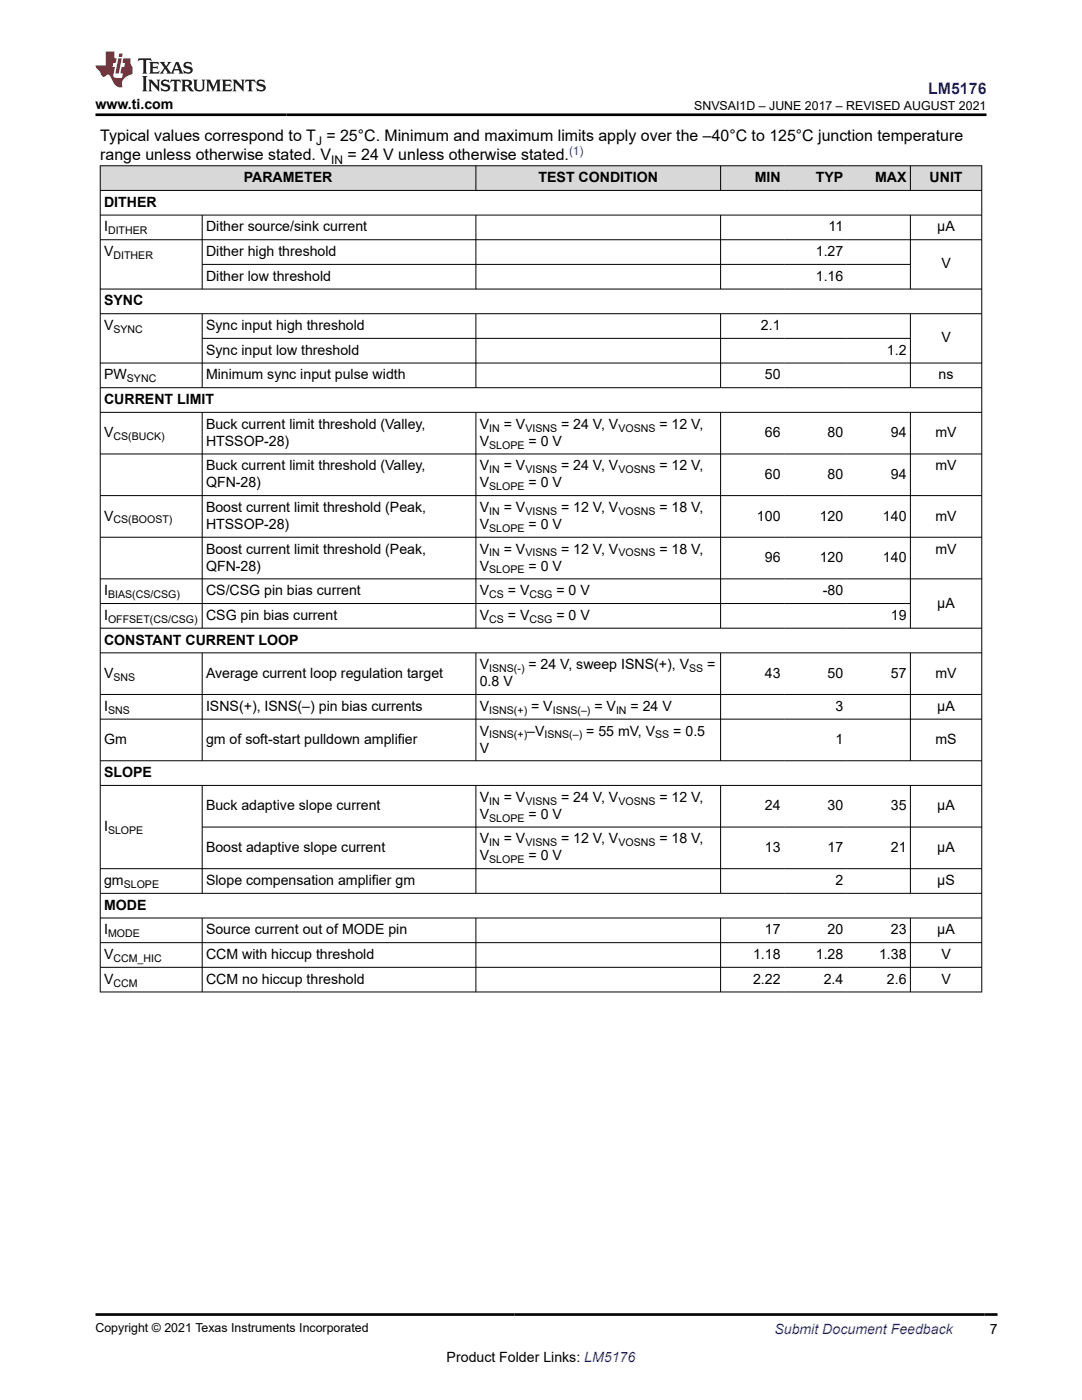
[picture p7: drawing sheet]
<svg xmlns="http://www.w3.org/2000/svg" width="216mm" height="279mm" viewBox="0 0 216 279" stroke-linecap="round" stroke-linejoin="round" font-family="sans-serif">
<defs><g id="words">
<text font-size="3.2" fill="#00f" x="185.2" y="18.7">LM5176</text>
<g font-size="3.2">
<text x="20" y="28.2">Typical values correspond to T = 25°C. Minimum and maximum limits apply over the –40°C to 125°C junction temperature</text>
<text x="20" y="32">range unless otherwise stated. V</text>
<text x="69.3" y="32">= 24 V unless otherwise stated.</text>
</g>
<g font-size="2.8">
<text x="19.1" y="21.8">www.ti.com</text>
<text x="20.8" y="41.3">DITHER</text>
<text x="48.6" y="36.4">PARAMETER</text>
<text x="107.5" y="36.4">TEST CONDITION</text>
<text x="150.6" y="36.4">MIN</text>
<text x="162.8" y="36.4">TYP</text>
<text x="174.6" y="36.4">MAX</text>
<text x="185.5" y="36.4">UNIT</text>
<text x="20.8" y="46.2">I</text>
<text x="41.1" y="46.2">Dither source/sink current</text>
<text x="165.3" y="46.2">11</text>
<text x="187" y="46.2">µA</text>
<text x="20.8" y="51.1">V</text>
<text x="41.1" y="51.1">Dither high threshold</text>
<text x="162.8" y="51.1">1.27</text>
<text x="187.8" y="53.6">V</text>
<text x="41.1" y="56">Dither low threshold</text>
<text x="162.8" y="56">1.16</text>
<text x="20.8" y="61">SYNC</text>
<text x="20.8" y="65.9">V</text>
<text x="41.1" y="65.9">Sync input high threshold</text>
<text x="151.8" y="65.9">2.1</text>
<text x="41.1" y="70.8">Sync input low threshold</text>
<text x="177" y="70.8">1.2</text>
<text x="187.8" y="68.3">V</text>
<text x="20.8" y="75.7">PW</text>
<text x="41.1" y="75.7">Minimum sync input pulse width</text>
<text x="152.6" y="75.7">50</text>
<text x="187.3" y="75.7">ns</text>
<text x="20.8" y="80.6">CURRENT LIMIT</text>
<text x="20.8" y="87.3">V</text>
<text x="41.1" y="85.6">Buck current limit threshold (Valley,</text>
<text x="41.1" y="89">HTSSOP-28)</text>
<text x="95.7" y="89">V</text>
<text x="95.7" y="85.6">V</text>
<text x="100.5" y="85.6">= V</text>
<text x="105.5" y="89">= 0 V</text>
<text x="112" y="85.6">= 24 V, V</text>
<text x="131.6" y="85.6">= 12 V,</text>
<text x="152.6" y="87.3">66</text>
<text x="165.1" y="87.3">80</text>
<text x="177.8" y="87.3">94</text>
<text x="186.7" y="87.3">mV</text>
<text x="41.1" y="93.9">Buck current limit threshold (Valley,</text>
<text x="95.7" y="93.9">V</text>
<text x="100.5" y="93.9">= V</text>
<text x="112" y="93.9">= 24 V, V</text>
<text x="131.6" y="93.9">= 12 V,</text>
<text x="152.6" y="95.6">60</text>
<text x="165.1" y="95.6">80</text>
<text x="177.8" y="95.6">94</text>
<text x="186.7" y="93.9">mV</text>
<text x="41.1" y="97.3">QFN-28)</text>
<text x="95.7" y="97.3">V</text>
<text x="105.5" y="97.3">= 0 V</text>
<text x="20.8" y="103.9">V</text>
<text x="41.1" y="102.2">Boost current limit threshold (Peak,</text>
<text x="41.1" y="105.6">HTSSOP-28)</text>
<text x="95.7" y="105.6">V</text>
<text x="95.7" y="102.2">V</text>
<text x="100.5" y="102.2">= V</text>
<text x="105.5" y="105.6">= 0 V</text>
<text x="112" y="102.2">= 12 V, V</text>
<text x="131.6" y="102.2">= 18 V,</text>
<text x="151" y="103.9">100</text>
<text x="163.6" y="103.9">120</text>
<text x="176.2" y="103.9">140</text>
<text x="186.7" y="103.9">mV</text>
<text x="41.1" y="110.5">Boost current limit threshold (Peak,</text>
<text x="41.1" y="113.9">QFN-28)</text>
<text x="95.7" y="113.9">V</text>
<text x="95.7" y="110.5">V</text>
<text x="100.5" y="110.5">= V</text>
<text x="105.5" y="113.9">= 0 V</text>
<text x="112" y="110.5">= 12 V, V</text>
<text x="131.6" y="110.5">= 18 V,</text>
<text x="152.6" y="112.2">96</text>
<text x="163.6" y="112.2">120</text>
<text x="176.2" y="112.2">140</text>
<text x="186.7" y="110.5">mV</text>
<text x="20.8" y="118.8">I</text>
<text x="41.1" y="118.8">CS/CSG pin bias current</text>
<text x="95.7" y="118.8">V</text>
<text x="101.3" y="118.8">= V</text>
<text x="111" y="118.8">= 0 V</text>
<text x="164.2" y="118.8">-80</text>
<text x="20.8" y="123.7">I</text>
<text x="41.1" y="123.7">CSG pin bias current</text>
<text x="95.7" y="123.7">V</text>
<text x="101.3" y="123.7">= V</text>
<text x="111" y="123.7">= 0 V</text>
<text x="177.8" y="123.7">19</text>
<text x="187" y="121.3">µA</text>
<text x="20.8" y="128.6">CONSTANT CURRENT LOOP</text>
<text x="20.8" y="135.3">V</text>
<text x="41.1" y="135.3">Average current loop regulation target</text>
<text x="95.7" y="133.6">V</text>
<text x="95.7" y="137">0.8 V</text>
<text x="105.5" y="133.6">= 24 V, sweep ISNS(+), V</text>
<text x="141.1" y="133.6">=</text>
<text x="152.6" y="135.3">43</text>
<text x="165.1" y="135.3">50</text>
<text x="177.8" y="135.3">57</text>
<text x="186.7" y="135.3">mV</text>
<text x="20.8" y="141.9">I</text>
<text x="41.1" y="141.9">ISNS(+), ISNS(–) pin bias currents</text>
<text x="95.7" y="141.9">V</text>
<text x="106" y="141.9">= V</text>
<text x="118.6" y="141.9">= V</text>
<text x="125.8" y="141.9">= 24 V</text>
<text x="166.7" y="141.9">3</text>
<text x="187" y="141.9">µA</text>
<text x="20.8" y="148.5">Gm</text>
<text x="41.1" y="148.5">gm of soft-start pulldown amplifier</text>
<text x="95.7" y="146.8">V</text>
<text x="105.2" y="146.8">–V</text>
<text x="117" y="146.8">= 55 mV, V</text>
<text x="134.3" y="146.8">= 0.5</text>
<text x="166.7" y="148.5">1</text>
<text x="186.7" y="148.5">mS</text>
<text x="20.8" y="155.1">SLOPE</text>
<text x="95.7" y="150.2">V</text>
<text x="41.1" y="161.7">Buck adaptive slope current</text>
<text x="95.7" y="160">V</text>
<text x="100.5" y="160">= V</text>
<text x="112" y="160">= 24 V, V</text>
<text x="131.6" y="160">= 12 V,</text>
<text x="152.6" y="161.7">24</text>
<text x="165.1" y="161.7">30</text>
<text x="177.8" y="161.7">35</text>
<text x="187" y="161.7">µA</text>
<text x="20.8" y="165.9">I</text>
<text x="95.7" y="163.4">V</text>
<text x="105.5" y="163.4">= 0 V</text>
<text x="41.1" y="170">Boost adaptive slope current</text>
<text x="95.7" y="171.7">V</text>
<text x="95.7" y="168.3">V</text>
<text x="100.5" y="168.3">= V</text>
<text x="105.5" y="171.7">= 0 V</text>
<text x="112" y="168.3">= 12 V, V</text>
<text x="131.6" y="168.3">= 18 V,</text>
<text x="152.6" y="170">13</text>
<text x="165.1" y="170">17</text>
<text x="177.8" y="170">21</text>
<text x="187" y="170">µA</text>
<text x="20.8" y="176.6">gm</text>
<text x="41.1" y="176.6">Slope compensation amplifier gm</text>
<text x="166.7" y="176.6">2</text>
<text x="187" y="176.6">µS</text>
<text x="20.8" y="181.6">MODE</text>
<text x="20.8" y="186.5">I</text>
<text x="20.8" y="191.4">V</text>
<text x="41.1" y="186.5">Source current out of MODE pin</text>
<text x="41.1" y="191.4">CCM with hiccup threshold</text>
<text x="150.3" y="191.4">1.18</text>
<text x="152.6" y="186.5">17</text>
<text x="162.8" y="191.4">1.28</text>
<text x="165.1" y="186.5">20</text>
<text x="175.4" y="191.4">1.38</text>
<text x="177.8" y="186.5">23</text>
<text x="187" y="186.5">µA</text>
<text x="187.8" y="191.4">V</text>
<text x="20.8" y="196.3">V</text>
<text x="41.1" y="196.3">CCM no hiccup threshold</text>
<text x="150.3" y="196.3">2.22</text>
<text x="164.4" y="196.3">2.4</text>
<text x="177" y="196.3">2.6</text>
<text x="187.8" y="196.3">V</text>
<text x="197.5" y="266.1">7</text>
<text x="89.1" y="271.7">Product Folder Links: LM5176</text>
</g>
<text font-size="2.8" fill="#00f" x="154.5" y="266.2">Submit Document Feedback</text>
<g font-size="2.5">
<text x="138.5" y="21.9">SNVSAI1D – JUNE 2017 – REVISED AUGUST 2021</text>
<text x="19.1" y="265.9">Copyright © 2021 Texas Instruments Incorporated</text>
</g>
<g font-size="2.4">
<text x="63.1" y="28.9">J</text>
<text x="66.1" y="32.7">IN</text>
</g>
<text font-size="2.4" fill="#00f" x="113.5" y="31">(1)</text>
<g font-size="2.1">
<text x="21.6" y="46.8">DITHER</text>
<text x="22.6" y="51.7">DITHER</text>
<text x="22.6" y="66.4">SYNC</text>
<text x="25.3" y="76.3">SYNC</text>
<text x="22.6" y="87.8">CS(BUCK)</text>
<text x="97.6" y="89.5">SLOPE</text>
<text x="97.6" y="86.1">IN</text>
<text x="104.8" y="86.1">VISNS</text>
<text x="123.4" y="86.1">VOSNS</text>
<text x="97.6" y="94.4">IN</text>
<text x="104.8" y="94.4">VISNS</text>
<text x="123.4" y="94.4">VOSNS</text>
<text x="97.6" y="97.8">SLOPE</text>
<text x="22.6" y="104.4">CS(BOOST)</text>
<text x="97.6" y="106.1">SLOPE</text>
<text x="97.6" y="102.7">IN</text>
<text x="104.8" y="102.7">VISNS</text>
<text x="123.4" y="102.7">VOSNS</text>
<text x="97.6" y="111.1">IN</text>
<text x="104.8" y="111.1">VISNS</text>
<text x="123.4" y="111.1">VOSNS</text>
<text x="21.6" y="119.4">BIAS(CS/CSG)</text>
<text x="97.6" y="114.4">SLOPE</text>
<text x="97.6" y="119.4">CS</text>
<text x="105.7" y="119.4">CSG</text>
<text x="21.6" y="124.3">OFFSET(CS/CSG)</text>
<text x="97.6" y="124.3">CS</text>
<text x="105.7" y="124.3">CSG</text>
<text x="22.6" y="135.8">SNS</text>
<text x="97.6" y="134.1">ISNS(-)</text>
<text x="137.5" y="134.1">SS</text>
<text x="21.6" y="142.4">SNS</text>
<text x="97.6" y="142.4">ISNS(+)</text>
<text x="110.3" y="142.4">ISNS(–)</text>
<text x="122.9" y="142.4">IN</text>
<text x="97.6" y="147.4">ISNS(+)</text>
<text x="108.6" y="147.4">ISNS(–)</text>
<text x="130.7" y="147.4">SS</text>
<text x="97.6" y="160.6">IN</text>
<text x="104.8" y="160.6">VISNS</text>
<text x="123.4" y="160.6">VOSNS</text>
<text x="21.6" y="166.4">SLOPE</text>
<text x="97.6" y="164">SLOPE</text>
<text x="97.6" y="172.3">SLOPE</text>
<text x="97.6" y="168.9">IN</text>
<text x="104.8" y="168.9">VISNS</text>
<text x="123.4" y="168.9">VOSNS</text>
<text x="24.7" y="177.2">SLOPE</text>
<text x="21.6" y="187">MODE</text>
<text x="22.6" y="192">CCM_HIC</text>
<text x="22.6" y="196.9">CCM</text>
</g>
</g></defs>
<g fill="#d8d8d8">
<path d="M20 33.1h175.9v4.9h-175.9z" fill-rule="evenodd"/>
<path d="M20.1 33.1h74.8v4.8h-74.8z" fill-rule="evenodd"/>
<path d="M95 33.1h48.7v4.8h-48.7z" fill-rule="evenodd"/>
<path d="M143.8 33.1h12.7v4.8h-12.7z" fill-rule="evenodd"/>
<path d="M156.5 33.1h12.5v4.8h-12.5z" fill-rule="evenodd"/>
<path d="M169 33.1h12.6v4.8h-12.6z" fill-rule="evenodd"/>
<path d="M181.7 33.1h14.1v4.8h-14.1z" fill-rule="evenodd"/>
</g>
<g fill="none" stroke="#000" stroke-width=".2">
<path d="M19.9 33.1h176.1M19.9 38h176.1M20 33v165M95 33v5.1M143.8 33v5.1M181.7 33v5.1M195.9 33v165M19.9 42.9h176.1M19.9 47.8h176.1M19.9 57.7h176.1M40.3 42.9v14.8M40.3 52.8h141.4"/>
<path d="M95 42.9v14.8M143.8 42.9v14.8M181.7 42.9v14.8M19.9 62.6h176.1M19.9 72.5h176.1M19.9 77.4h176.1M40.3 62.6v14.8M40.3 67.5h141.4M95 62.6v14.8M143.8 62.6v14.8M181.7 62.6v14.8M19.9 82.3h176.1"/>
<path d="M19.9 90.6h176.1M19.9 98.9h176.1M40.3 82.3v43.1M95 82.3v43.1M143.8 82.3v43.1M181.7 82.3v43.1M19.9 107.2h176.1M19.9 115.5h176.1M19.9 120.4h161.8M19.9 125.4h176.1M19.9 130.3h176.1M19.9 138.6h176.1"/>
<path d="M40.3 130.3v21.6M95 130.3v21.6M143.8 130.3v21.6M181.7 130.3v21.6M19.9 143.5h176.1M19.9 151.8h176.1M19.9 156.7h176.1M40.3 156.7v21.6M95 156.7v21.6M143.8 156.7v21.6M181.7 156.7v21.6M19.9 178.3h176.1"/>
<path d="M40.3 165.1h155.7M196 173.4h-176.1M19.9 183.2h176.1M19.9 188.1h176.1M19.9 193h176.1M19.9 198h176.1M40.3 183.2v14.8M95 183.2v14.8M143.8 183.2v14.8M181.7 183.2v14.8"/>
</g>
<path d="M27.7 11.6l-.2 .6 .5-.2h.6v.1v2.2l-.2 .4h1l-.2-.4v-2.2v-.1h.5l.5 .2-.1-.6zM29.8 12.4l.2 .3v1.6l-.2 .4h1.9l.1-.6a1.08 1.08 0 0 1-1.3 .2v-.7h.6l.4 .2v-.7l-.4 .2h-.6v-.5l.2-.2a1 1 0 0 1 1 .3l-.1-.5zM31.8 12.4l1 1.1-1 1.2h.9l-.2-.2 .4-.8 .5 .8-.2 .2h1.6l-.2-.2 .1-.5h1l.1 .5-.1 .2h.9l-.2-.4-.8-1.9h-.5l-1 2.1-.8-1.1 .9-1h-.8l.2 .2-.5 .6-.3-.6 .1-.2zM35.2 12.8l.4 1h-.8zM36.8 12.5a.65 .65 0 0 0-.2 .7 .65 .65 0 0 0 .6 .5l.7 .1 .1 .3a.79 .79 0 0 1-.7 .4 .79 .79 0 0 1-.7-.5l.1 .7 .2-.1a.93 .93 0 0 0 1.1 0 .93 .93 0 0 0 .4-.9 1.46 1.46 0 0 0-1.2-.6l-.1-.3a1.09 1.09 0 0 1 1.2 .2l-.2-.6-.1 .1-.6-.2zM28.4 15.2l.2 .4v2.2l-.2 .4h1l-.2-.4v-2.2l.2-.4zM29.6 15.9l.2 .4v1.5l-.2 .4h.8l-.3-.4v-1.3l1.7 1.8v-2l.2-.4h-.8l.2 .2 .1 1.1-1.2-1.3zM32.3 16a.65 .65 0 0 0-.2 .8 .65 .65 0 0 0 .7 .4l.6 .2 .1 .2a.79 .79 0 0 1-.7 .4 .79 .79 0 0 1-.7-.5l.1 .7 .2-.1a.93 .93 0 0 0 1.1 .1 .93 .93 0 0 0 .4-1 1.46 1.46 0 0 0-1.2-.5l-.1-.4a1.09 1.09 0 0 1 1.2 .2l-.2-.6-.1 .1-.6-.1zM34.1 15.9l-.1 .6a.63 .63 0 0 1 .7-.3l.1 1.6-.3 .4h1l-.2-.4v-1.6a.66 .66 0 0 1 .8 .3l-.1-.6zM36.2 15.9l.2 .4v1.5l-.2 .4h.9l-.2-.2v-.7h.5l.1 .2a.79 .79 0 0 0 1.2 .6l-1-.9a.61 .61 0 0 0 .6-.6 .61 .61 0 0 0-.5-.7zM36.9 16.2h.2a.47 .47 0 0 1 .5 .1 .47 .47 0 0 1 .1 .5l-.2 .1-.6 .1zM38.5 15.9l.2 .2a2.27 2.27 0 0 0 .4 2 1.04 1.04 0 0 0 1.7-.7v-1.3l.2-.2h-.8l.2 .4v1.1a.6 .6 0 0 1-.6 .6 .6 .6 0 0 1-.6-.6v-1.1l.3-.4zM41.1 15.9l.2 .4v1.5l-.2 .4h.7l-.2-.4v-1.4l.9 1.9 .8-1.9v1.4l-.2 .4h1l-.3-.4v-1.5l.3-.4h-.8l-.7 1.5-.7-1.5zM44.3 15.9l.2 .4v1.5l-.2 .4h1.9l.1-.6a1.09 1.09 0 0 1-1.3 .2v-.7h.6l.4 .2v-.6l-.4 .2h-.6v-.6l.2-.1a1.01 1.01 0 0 1 1 .3l-.1-.6zM46.4 15.9l.3 .4v1.5l-.3 .4h.8l-.2-.4v-1.3l1.6 1.8v-2l.2-.4h-.7l.2 .2v1.1l-1.2-1.3zM49 15.9l-.1 .6a.63 .63 0 0 1 .8-.3v1.6l-.3 .4h1l-.2-.4v-1.6a.66 .66 0 0 1 .8 .3l-.1-.6zM51.4 16a.65 .65 0 0 0-.2 .8 .65 .65 0 0 0 .6 .4l.6 .2 .2 .2a.79 .79 0 0 1-.8 .4 .79 .79 0 0 1-.6-.5l.1 .7 .2-.1a.93 .93 0 0 0 1 .1 .93 .93 0 0 0 .5-1 1.46 1.46 0 0 0-1.3-.5l-.1-.4a1.09 1.09 0 0 1 1.3 .2l-.2-.6-.2 .1-.5-.1z" fill="#231f20"/>
<path d="M21.1 10.3v2.7h-2.1l.1 .4 .9 1a.95 .95 0 0 0 .9 .9 .59 .59 0 0 1 .6-.4 .59 .59 0 0 1 .5 .3l.4 .8a1.59 1.59 0 0 0 2.1 1.4 1.61 1.61 0 0 1 1-2.3l1-.3-.1-1.5a1.59 1.59 0 0 1-.4-1.7h-1.4l-.2 .9h.5l-.1 .9h-.5l-.2 .9v.3l.4 .1-.2 .9h-.6a.73 .73 0 0 1-1.1-.7l.3-1.5h-.5l.2-.9h.5l.2-.9h-.5v-1.3zM23.6 11.6l-.6 3.1h.7l.6-3.1zM23.8 10.7l-.1 .6h.7l.1-.6z" fill="#ed1c24"/>
<path d="M19.1 22.9h177.8M19.1 262.3h179.9" fill="none" stroke="#000" stroke-width=".53"/>
<use href="#words"/>
</svg>
